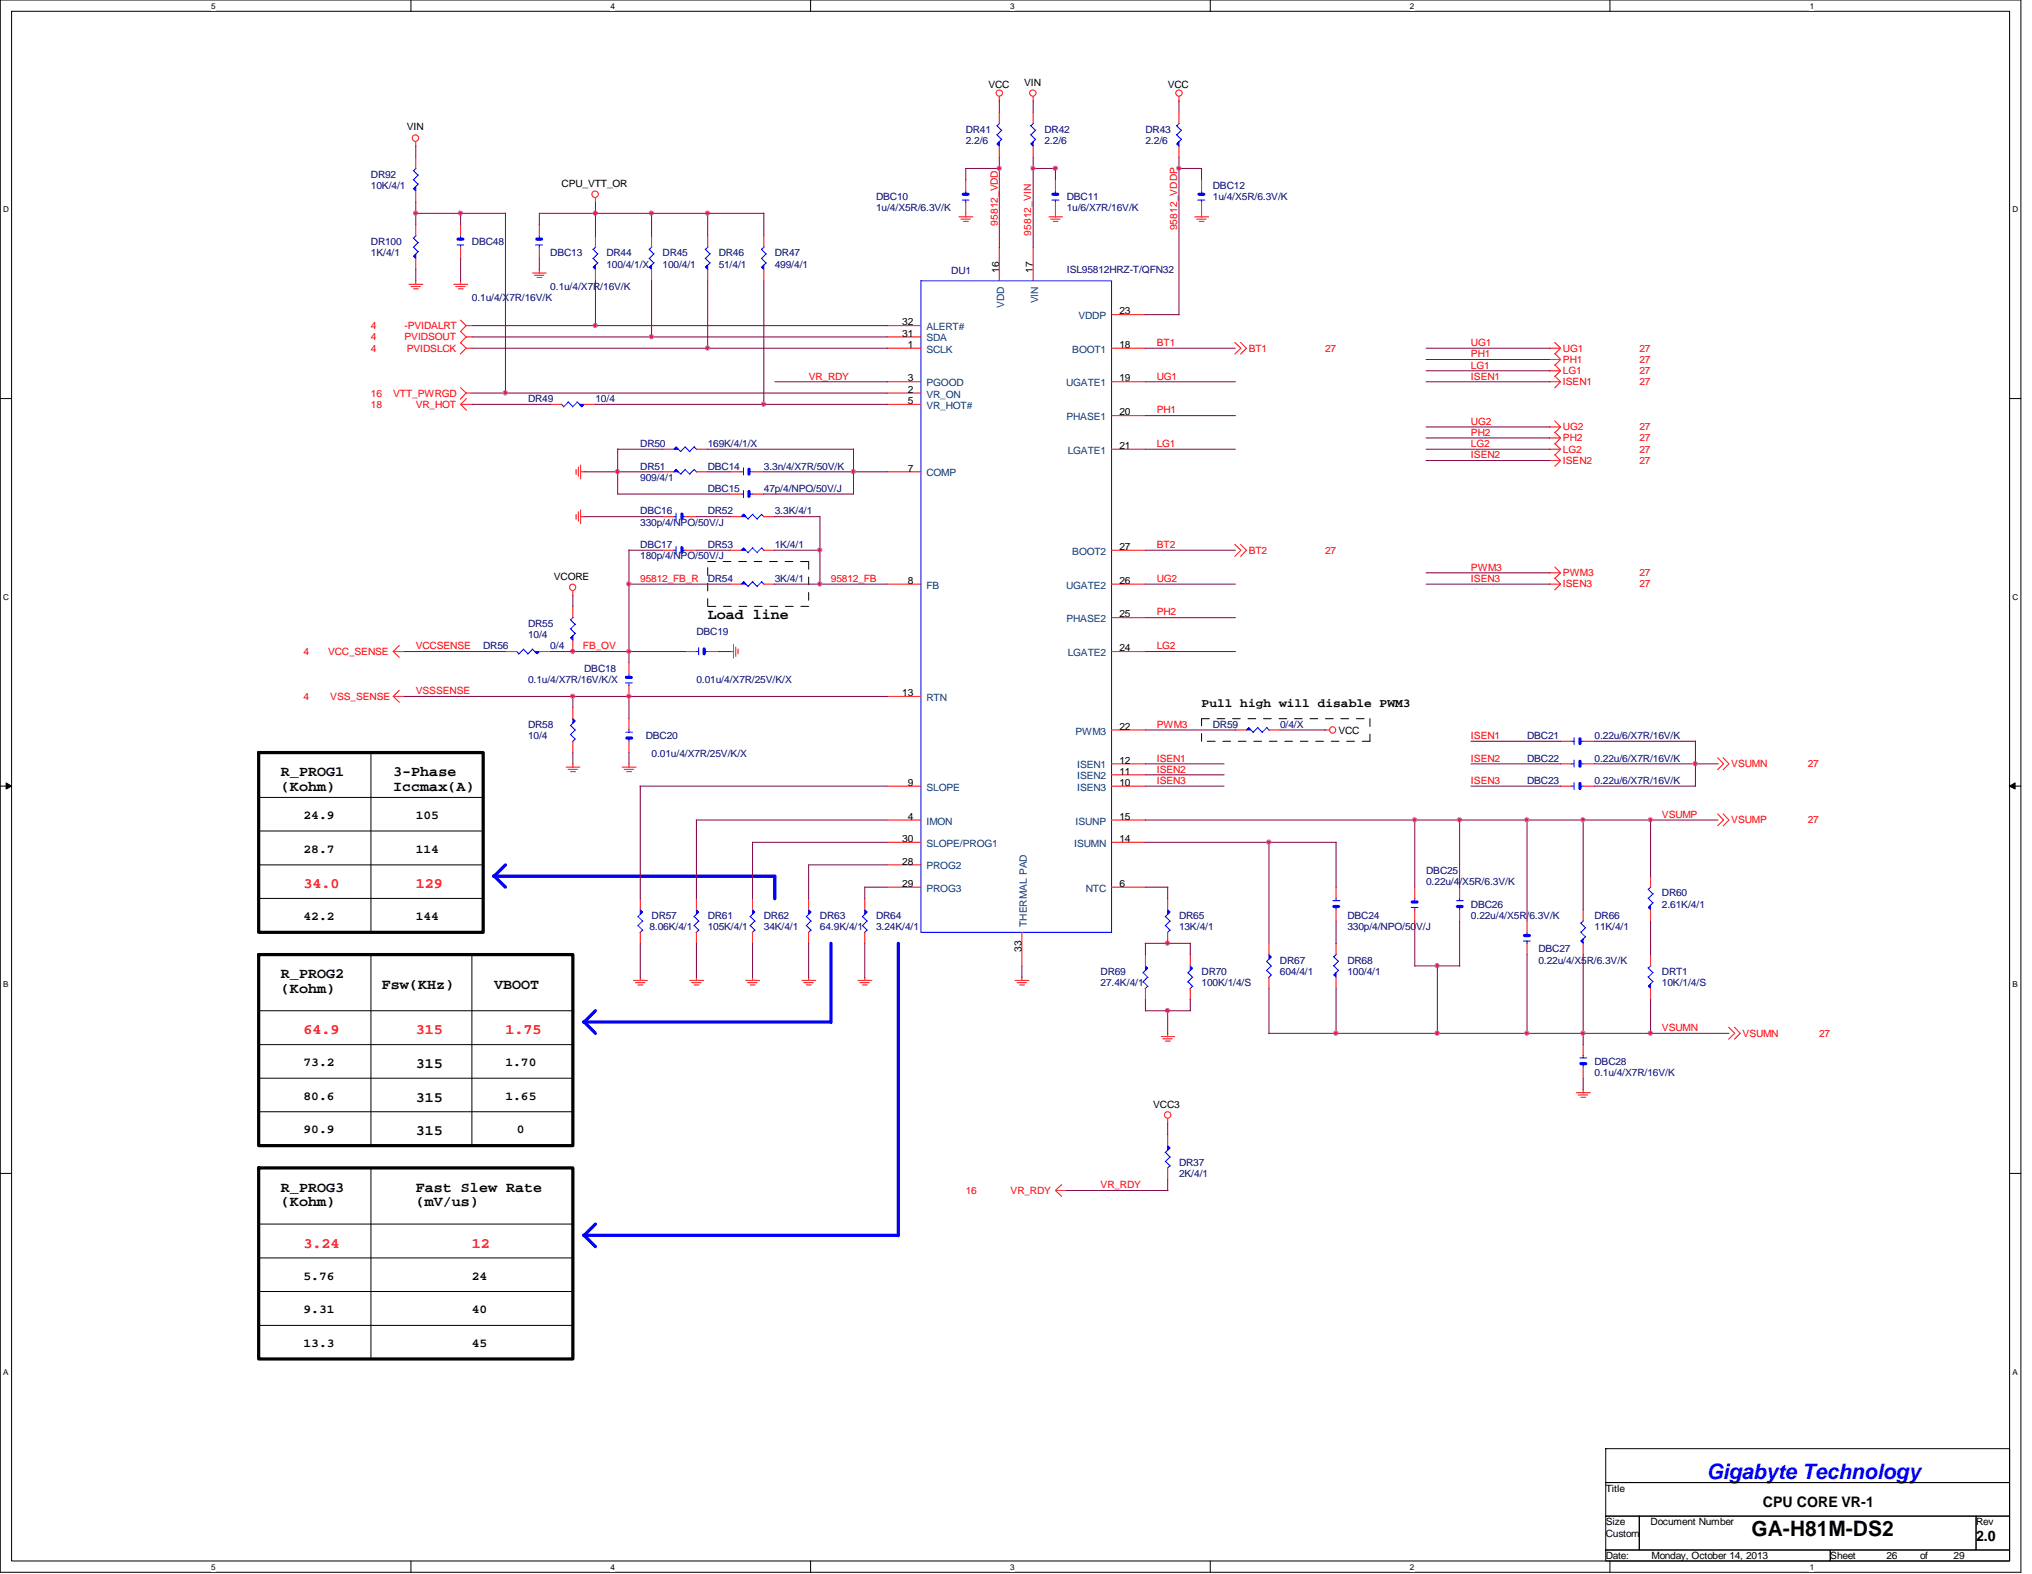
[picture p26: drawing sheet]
<svg xmlns="http://www.w3.org/2000/svg" width="267mm" height="206mm" viewBox="0 0 267 206" stroke-linecap="round" stroke-linejoin="round" font-family="sans-serif">
<defs><g id="words">
<text font-size="2.8" fill="#00f" x="224" y="194.1">Gigabyte Technology</text>
<text font-size="2.8" x="229.9" y="201.5">GA-H81M-DS2</text>
<g font-size="1.9">
<text x="92.9" y="81.2">Load line</text>
<text x="36.9" y="101.8">R_PROG1</text>
<text x="51.6" y="101.8">3-Phase</text>
<text x="36.9" y="103.7">(Kohm)</text>
<text x="51.6" y="103.7">Iccmax(A)</text>
<text x="36.9" y="128.3">R_PROG2</text>
<text x="36.9" y="130.2">(Kohm)</text>
<text x="50.1" y="129.8">Fsw(KHz)</text>
<text x="64.9" y="129.8">VBOOT</text>
<text x="54.6" y="140.1">315</text>
<text x="54.6" y="144.5">315</text>
<text x="54.6" y="148.9">315</text>
<text x="36.9" y="156.3">R_PROG3</text>
<text x="36.9" y="158.2">(Kohm)</text>
<text x="54.6" y="156.3">Fast Slew Rate</text>
<text x="54.6" y="158.2">(mV/us)</text>
<text x="231.3" y="197.7">CPU CORE VR-1</text>
<text x="259.3" y="202.1">2.0</text>
</g>
<g font-size="1.9" fill="#f00">
<text x="39.8" y="116.5">34.0</text>
<text x="54.6" y="116.5">129</text>
<text x="39.8" y="135.7">64.9</text>
<text x="54.6" y="135.7">315</text>
<text x="66.3" y="135.7">1.75</text>
<text x="39.8" y="163.7">3.24</text>
<text x="61.9" y="163.7">12</text>
</g>
<g font-size="1.6">
<text x="157.7" y="92.7">Pull high will disable PWM3</text>
<text x="39.8" y="107.4">24.9</text>
<text x="54.6" y="107.4">105</text>
<text x="39.8" y="111.8">28.7</text>
<text x="54.6" y="111.8">114</text>
<text x="39.8" y="120.7">42.2</text>
<text x="54.6" y="120.7">144</text>
<text x="39.8" y="139.8">73.2</text>
<text x="66.3" y="139.8">1.70</text>
<text x="39.8" y="144.3">80.6</text>
<text x="39.8" y="148.7">90.9</text>
<text x="66.3" y="144.3">1.65</text>
<text x="67.8" y="148.7">0</text>
<text x="39.8" y="167.9">5.76</text>
<text x="61.9" y="167.9">24</text>
<text x="39.8" y="172.3">9.31</text>
<text x="61.9" y="172.3">40</text>
<text x="39.8" y="176.7">13.3</text>
<text x="61.9" y="176.7">45</text>
</g>
<g font-size="1.3">
<text x="129.7" y="11.5">VCC</text>
<text x="134.4" y="11.2">VIN</text>
<text x="153.2" y="11.5">VCC</text>
<text x="53.4" y="17.1">VIN</text>
<text x="73.7" y="24.5">CPU_VTT_OR</text>
<text x="131.1" y="35.8" transform="rotate(-90 131.1 35.8)">16</text>
<text x="135.5" y="35.8" transform="rotate(-90 135.5 35.8)">17</text>
<text x="146.9" y="41.2">23</text>
<text x="118.4" y="42.7">32</text>
<text x="118.4" y="44.2">31</text>
<text x="119.1" y="45.6">1</text>
<text x="146.9" y="45.6">18</text>
<text x="119.1" y="51.5">2</text>
<text x="119.1" y="50">3</text>
<text x="119.1" y="53">5</text>
<text x="146.9" y="50">19</text>
<text x="146.9" y="54.5">20</text>
<text x="146.9" y="58.9">21</text>
<text x="119.1" y="61.8">7</text>
<text x="72.7" y="76">VCORE</text>
<text x="119.1" y="76.6">8</text>
<text x="146.9" y="76.6">26</text>
<text x="146.9" y="72.1">27</text>
<text x="146.9" y="81">25</text>
<text x="146.9" y="85.4">24</text>
<text x="118.4" y="91.3">13</text>
<text x="146.9" y="95.7">22</text>
<text x="146.9" y="101.6">11</text>
<text x="146.9" y="100.2">12</text>
<text x="175.6" y="96.2">VCC</text>
<text x="119.1" y="107.5">4</text>
<text x="119.1" y="103.1">9</text>
<text x="146.9" y="103.1">10</text>
<text x="146.9" y="107.5">15</text>
<text x="118.4" y="113.4">28</text>
<text x="118.4" y="110.4">30</text>
<text x="146.9" y="110.4">14</text>
<text x="118.4" y="116.3">29</text>
<text x="146.9" y="116.3">6</text>
<text x="134.1" y="124.9" transform="rotate(-90 134.1 124.9)">33</text>
<text x="151.3" y="145.3">VCC3</text>
<text x="210.7" y="195.7">Title</text>
<text x="210.7" y="200.1">Size</text>
<text x="210.7" y="201.5">Custom</text>
<text x="216.6" y="200.1">Document Number</text>
<text x="259.3" y="200.1">Rev</text>
<text x="210.7" y="204.5">Date:</text>
<text x="216.7" y="204.5">Monday, October 14, 2013</text>
<text x="240.2" y="204.5">Sheet</text>
<text x="247.6" y="204.5">26</text>
<text x="252" y="204.5">of</text>
<text x="256.4" y="204.5">29</text>
</g>
<g font-size="1.3" fill="#000080">
<text x="126.7" y="17.4">DR41</text>
<text x="137.1" y="17.4">DR42</text>
<text x="150.3" y="17.4">DR43</text>
<text x="48.7" y="23.3">DR92</text>
<text x="126.7" y="18.9">2.2/6</text>
<text x="137.1" y="18.9">2.2/6</text>
<text x="150.3" y="18.9">2.2/6</text>
<text x="48.7" y="24.8">10K/4/1</text>
<text x="115" y="26.2">DBC10</text>
<text x="115" y="27.7">1u/4/X5R/6.3V/K</text>
<text x="140" y="26.2">DBC11</text>
<text x="140" y="27.7">1u/6/X7R/16V/K</text>
<text x="159.2" y="24.8">DBC12</text>
<text x="159.2" y="26.2">1u/4/X5R/6.3V/K</text>
<text x="48.7" y="32.1">DR100</text>
<text x="48.7" y="33.6">1K/4/1</text>
<text x="61.9" y="32.1">DBC48</text>
<text x="72.2" y="33.6">DBC13</text>
<text x="79.6" y="33.6">DR44</text>
<text x="79.6" y="35.1">100/4/1/X</text>
<text x="86.9" y="33.6">DR45</text>
<text x="86.9" y="35.1">100/4/1</text>
<text x="94.3" y="33.6">DR46</text>
<text x="94.3" y="35.1">51/4/1</text>
<text x="101.7" y="33.6">DR47</text>
<text x="101.7" y="35.1">499/4/1</text>
<text x="124.8" y="35.9">DU1</text>
<text x="140" y="35.8">ISL95812HRZ-T/QFN32</text>
<text x="61.9" y="39.5">0.1u/4/X7R/16V/K</text>
<text x="72.2" y="38">0.1u/4/X7R/16V/K</text>
<text x="69.3" y="52.7">DR49</text>
<text x="78.1" y="52.7">10/4</text>
<text x="84" y="58.6">DR50</text>
<text x="92.9" y="58.6">169K/4/1/X</text>
<text x="84" y="61.6">DR51</text>
<text x="84" y="63.1">909/4/1</text>
<text x="92.9" y="61.6">DBC14</text>
<text x="92.9" y="64.6">DBC15</text>
<text x="100.2" y="61.6">3.3n/4/X7R/50V/K</text>
<text x="100.2" y="64.6">47p/4/NPO/50V/J</text>
<text x="84" y="71.9">DBC17</text>
<text x="84" y="67.5">DBC16</text>
<text x="84" y="69">330p/4/NPO/50V/J</text>
<text x="92.9" y="67.5">DR52</text>
<text x="92.9" y="71.9">DR53</text>
<text x="101.7" y="67.5">3.3K/4/1</text>
<text x="101.7" y="71.9">1K/4/1</text>
<text x="84" y="73.4">180p/4/NPO/50V/J</text>
<text x="92.9" y="76.3">DR54</text>
<text x="101.7" y="76.3">3K/4/1</text>
<text x="69.3" y="82.2">DR55</text>
<text x="69.3" y="83.7">10/4</text>
<text x="91.4" y="83.3">DBC19</text>
<text x="63.4" y="85.2">DR56</text>
<text x="69.3" y="89.6">0.1u/4/X7R/16V/K/X</text>
<text x="72.2" y="85.2">0/4</text>
<text x="76.7" y="88.1">DBC18</text>
<text x="91.4" y="89.6">0.01u/4/X7R/25V/K/X</text>
<text x="69.3" y="95.5">DR58</text>
<text x="159.2" y="95.5">DR59</text>
<text x="168" y="95.5">0/4/X</text>
<text x="69.3" y="96.9">10/4</text>
<text x="84.7" y="96.9">DBC20</text>
<text x="85.5" y="99.3">0.01u/4/X7R/25V/K/X</text>
<text x="200.4" y="99.9">DBC22</text>
<text x="200.4" y="96.9">DBC21</text>
<text x="209.3" y="99.9">0.22u/6/X7R/16V/K</text>
<text x="209.3" y="96.9">0.22u/6/X7R/16V/K</text>
<text x="200.4" y="102.8">DBC23</text>
<text x="209.3" y="102.8">0.22u/6/X7R/16V/K</text>
<text x="187.2" y="114.6">DBC25</text>
<text x="187.2" y="116.1">0.22u/4/X5R/6.3V/K</text>
<text x="193" y="119">DBC26</text>
<text x="218.1" y="117.6">DR60</text>
<text x="218.1" y="119">2.61K/4/1</text>
<text x="85.2" y="122">8.06K/4/1</text>
<text x="85.5" y="120.5">DR57</text>
<text x="92.9" y="120.5">DR61</text>
<text x="92.9" y="122">105K/4/1</text>
<text x="100.2" y="120.5">DR62</text>
<text x="100.2" y="122">34K/4/1</text>
<text x="107.6" y="120.5">DR63</text>
<text x="107.6" y="122">64.9K/4/1</text>
<text x="115" y="120.5">DR64</text>
<text x="115" y="122">3.24K/4/1</text>
<text x="154.7" y="120.5">DR65</text>
<text x="154.7" y="122">13K/4/1</text>
<text x="176.8" y="120.5">DBC24</text>
<text x="176.8" y="122">330p/4/NPO/50V/J</text>
<text x="193" y="120.5">0.22u/4/X5R/6.3V/K</text>
<text x="201.9" y="124.9">DBC27</text>
<text x="209.3" y="120.5">DR66</text>
<text x="209.3" y="122">11K/4/1</text>
<text x="144.4" y="127.9">DR69</text>
<text x="144.4" y="129.4">27.4K/4/1</text>
<text x="157.7" y="127.9">DR70</text>
<text x="157.7" y="129.4">100K/1/4/S</text>
<text x="168" y="126.4">DR67</text>
<text x="168" y="127.9">604/4/1</text>
<text x="176.8" y="126.4">DR68</text>
<text x="176.8" y="127.9">100/4/1</text>
<text x="201.9" y="126.4">0.22u/4/X5R/6.3V/K</text>
<text x="218.1" y="127.9">DRT1</text>
<text x="218.1" y="129.4">10K/1/4/S</text>
<text x="209.3" y="139.7">DBC28</text>
<text x="209.3" y="141.1">0.1u/4/X7R/16V/K</text>
<text x="154.7" y="153">DR37</text>
<text x="154.7" y="154.4">2K/4/1</text>
</g>
<g font-size="1.3" fill="#f00">
<text x="130.9" y="29.6" transform="rotate(-90 130.9 29.6)">95812_VDD</text>
<text x="135.3" y="30.9" transform="rotate(-90 135.3 30.9)">95812_VIN</text>
<text x="154.5" y="30.2" transform="rotate(-90 154.5 30.2)">95812_VDDP</text>
<text x="48.7" y="43.2">4</text>
<text x="48.7" y="44.7">4</text>
<text x="48.7" y="46.1">4</text>
<text x="53.1" y="43.2">-PVIDALRT</text>
<text x="53.1" y="44.7">PVIDSOUT</text>
<text x="53.4" y="46.1">PVIDSLCK</text>
<text x="151.8" y="45.4">BT1</text>
<text x="163.9" y="46.1">BT1</text>
<text x="173.9" y="46.1">27</text>
<text x="193" y="46.9">PH1</text>
<text x="193" y="45.4">UG1</text>
<text x="205.1" y="46.1">UG1</text>
<text x="205.1" y="47.6">PH1</text>
<text x="215.1" y="46.1">27</text>
<text x="215.1" y="47.6">27</text>
<text x="48.7" y="53.5">18</text>
<text x="48.7" y="52">16</text>
<text x="51.6" y="52">VTT_PWRGD</text>
<text x="54.6" y="53.5">VR_HOT</text>
<text x="106.1" y="49.8">VR_RDY</text>
<text x="151.8" y="49.8">UG1</text>
<text x="193" y="48.3">LG1</text>
<text x="193" y="49.8">ISEN1</text>
<text x="205.1" y="50.5">ISEN1</text>
<text x="205.1" y="49.1">LG1</text>
<text x="215.1" y="49.1">27</text>
<text x="215.1" y="50.5">27</text>
<text x="151.8" y="58.6">LG1</text>
<text x="151.8" y="54.2">PH1</text>
<text x="193" y="58.6">LG2</text>
<text x="193" y="57.2">PH2</text>
<text x="193" y="55.7">UG2</text>
<text x="205.1" y="59.4">LG2</text>
<text x="205.1" y="57.9">PH2</text>
<text x="205.1" y="56.4">UG2</text>
<text x="215.1" y="59.4">27</text>
<text x="215.1" y="57.9">27</text>
<text x="215.1" y="56.4">27</text>
<text x="193" y="60.1">ISEN2</text>
<text x="205.1" y="60.9">ISEN2</text>
<text x="215.1" y="60.9">27</text>
<text x="151.8" y="71.9">BT2</text>
<text x="84" y="76.3">95812_FB_R</text>
<text x="109" y="76.3">95812_FB</text>
<text x="151.8" y="76.3">UG2</text>
<text x="163.9" y="72.6">BT2</text>
<text x="173.9" y="72.6">27</text>
<text x="193" y="74.8">PWM3</text>
<text x="193" y="76.3">ISEN3</text>
<text x="205.1" y="75.6">PWM3</text>
<text x="205.1" y="77">ISEN3</text>
<text x="215.1" y="75.6">27</text>
<text x="215.1" y="77">27</text>
<text x="151.8" y="80.7">PH2</text>
<text x="39.8" y="85.9">4</text>
<text x="43" y="85.9">VCC_SENSE</text>
<text x="54.6" y="85.2">VCCSENSE</text>
<text x="76.5" y="85.2">FB_OV</text>
<text x="151.8" y="85.2">LG2</text>
<text x="39.8" y="91.8">4</text>
<text x="43.3" y="91.8">VSS_SENSE</text>
<text x="54.6" y="91.1">VSSSENSE</text>
<text x="151.8" y="95.5">PWM3</text>
<text x="151.8" y="101.4">ISEN2</text>
<text x="151.8" y="99.9">ISEN1</text>
<text x="193" y="99.9">ISEN2</text>
<text x="193" y="96.9">ISEN1</text>
<text x="227.2" y="100.6">VSUMN</text>
<text x="237.2" y="100.6">27</text>
<text x="151.8" y="102.8">ISEN3</text>
<text x="193" y="102.8">ISEN3</text>
<text x="218.1" y="107.3">VSUMP</text>
<text x="227.2" y="108">VSUMP</text>
<text x="237.2" y="108">27</text>
<text x="218.1" y="135.3">VSUMN</text>
<text x="228.7" y="136">VSUMN</text>
<text x="238.7" y="136">27</text>
<text x="144.4" y="155.9">VR_RDY</text>
<text x="126.7" y="156.6">16</text>
<text x="132.6" y="156.6">VR_RDY</text>
</g>
<g font-size="1.3" fill="#004080">
<text x="131.8" y="40.4" transform="rotate(-90 131.8 40.4)">VDD</text>
<text x="136.2" y="39.8" transform="rotate(-90 136.2 39.8)">VIN</text>
<text x="141.5" y="41.9">VDDP</text>
<text x="121.6" y="44.8">SDA</text>
<text x="121.6" y="43.3">ALERT#</text>
<text x="121.6" y="46.3">SCLK</text>
<text x="140.7" y="46.3">BOOT1</text>
<text x="121.6" y="52.2">VR_ON</text>
<text x="121.6" y="50.7">PGOOD</text>
<text x="121.6" y="53.6">VR_HOT#</text>
<text x="139.9" y="50.7">UGATE1</text>
<text x="140" y="55.1">PHASE1</text>
<text x="140.1" y="59.5">LGATE1</text>
<text x="121.6" y="62.5">COMP</text>
<text x="121.6" y="77.2">FB</text>
<text x="139.9" y="77.2">UGATE2</text>
<text x="140.7" y="72.8">BOOT2</text>
<text x="140" y="81.6">PHASE2</text>
<text x="140.1" y="86.1">LGATE2</text>
<text x="121.6" y="91.9">RTN</text>
<text x="141.1" y="96.4">PWM3</text>
<text x="141.3" y="100.8">ISEN1</text>
<text x="121.6" y="103.7">SLOPE</text>
<text x="141.3" y="103.7">ISEN3</text>
<text x="141.3" y="102.2">ISEN2</text>
<text x="121.6" y="111.1">SLOPE/PROG1</text>
<text x="121.6" y="108.2">IMON</text>
<text x="141" y="111.1">ISUMN</text>
<text x="141.1" y="108.2">ISUNP</text>
<text x="121.6" y="114">PROG2</text>
<text x="121.6" y="117">PROG3</text>
<text x="142.5" y="117">NTC</text>
<text x="134.7" y="121.6" transform="rotate(-90 134.7 121.6)">THERMAL PAD</text>
</g>
<g font-size="1.1">
<text x="27.7" y="1.1">5</text>
<text x="80.1" y="1.1">4</text>
<text x="132.6" y="1.1">3</text>
<text x="185" y="1.1">2</text>
<text x="237.5" y="1.1">1</text>
<text x=".4" y="27.9">D</text>
<text x="264.1" y="27.9">D</text>
<text x=".4" y="78.7">C</text>
<text x="264.1" y="78.7">C</text>
<text x=".4" y="129.5">B</text>
<text x="264.1" y="129.5">B</text>
<text x=".4" y="180.3">A</text>
<text x="264.1" y="180.3">A</text>
<text x="27.7" y="205.9">5</text>
<text x="80.1" y="205.9">4</text>
<text x="132.6" y="205.9">3</text>
<text x="185" y="205.9">2</text>
<text x="237.5" y="205.9">1</text>
</g>
</g></defs>
<path d="M0 0h265.2v206.2h-265.2zM1.5 1.5h262.2v203.3h-262.2z" fill="none" stroke="#000" stroke-width=".13"/>
<g fill="#fff">
<path d="M27.7 .2h.6v1.2h-.6z"/>
<path d="M27.7 204.9h.6v1.2h-.6z"/>
</g>
<path d="M53.9 0v1.5M53.9 204.8v1.4" fill="none" stroke="#000" stroke-width=".13"/>
<g fill="#fff">
<path d="M80.1 .2h.6v1.2h-.6z"/>
<path d="M80.1 204.9h.6v1.2h-.6z"/>
</g>
<path d="M106.4 0v1.5M106.4 204.8v1.4" fill="none" stroke="#000" stroke-width=".13"/>
<g fill="#fff">
<path d="M132.6 .2h.6v1.2h-.6z"/>
<path d="M132.6 204.9h.6v1.2h-.6z"/>
</g>
<path d="M158.8 0v1.5M158.8 204.8v1.4" fill="none" stroke="#000" stroke-width=".13"/>
<g fill="#fff">
<path d="M185 .2h.6v1.2h-.6z"/>
<path d="M185 204.9h.6v1.2h-.6z"/>
</g>
<path d="M211.3 0v1.5M211.3 204.8v1.4" fill="none" stroke="#000" stroke-width=".13"/>
<g fill="#fff">
<path d="M237.5 .2h.6v1.2h-.6z"/>
<path d="M237.5 204.9h.6v1.2h-.6z"/>
<path d="M.4 26.9h.8v1.2h-.8z"/>
<path d="M264.1 26.9h.8v1.2h-.8z"/>
<path d="M.4 77.7h.8v1.2h-.8z"/>
<path d="M264.1 77.7h.8v1.2h-.8z"/>
</g>
<path d="M0 52.3h1.5M263.7 52.3h1.5" fill="none" stroke="#000" stroke-width=".13"/>
<g fill="#fff">
<path d="M.4 128.5h.7v1.2h-.7z"/>
<path d="M264.1 128.5h.7v1.2h-.7z"/>
</g>
<path d="M0 103.1h1.5M.8 102.7l.7 .4-.7 .4zM263.7 103.1l.7-.4v.8zM263.7 103.1h1.5" fill="none" stroke="#000" stroke-width=".13"/>
<path d="M.8 102.7l.7 .4-.7 .4zM263.7 103.1l.7-.4v.8z" fill="#000"/>
<g fill="#fff">
<path d="M.4 179.3h.7v1.2h-.7z"/>
<path d="M264.1 179.3h.7v1.2h-.7z"/>
</g>
<g fill="none" stroke="#000" stroke-width=".13">
<path d="M48.7 98.7v23.6M33.9 104.6h29.6M33.9 109h29.6M33.9 117.9h29.6M33.9 113.4h29.6M33.9 137h41.3M33.9 132.6h41.3M48.7 125.2v25.1M61.9 125.2v25.1M0 153.9h1.5M33.9 141.4h41.3M33.9 145.8h41.3"/>
<path d="M48.7 153.2v25.1M263.7 153.9h1.5M33.9 169.4h41.3M33.9 173.9h41.3M33.9 160.6h41.3M33.9 165h41.3M210.7 190h53v4.5h-53zM210.7 194.5h53v4.4h-53zM210.7 198.9h4.4v4.4h-4.4zM215.1 198.9h44.2v4.4h-44.2zM259.3 198.9h4.4v4.4h-4.4zM210.7 203.3h29.5v1.5h-29.5z"/>
<path d="M240.2 203.3h23.5v1.5h-23.5z"/>
</g>
<g fill="none" stroke="#00f" stroke-width=".42">
<path d="M89.5 67.4v.7M89.5 71.8v.7M64.8 114.9h36.9v3M64.8 114.9l1.5 1.5M66.3 113.4l-1.5 1.6M191.3 118.9h.6M76.6 134.1h32.4M76.6 134l1.5 1.5M78.1 132.6l-1.5 1.5M109 123.7v10.4M117.9 123.7v38.4M76.6 162h41.3"/>
<path d="M76.6 162l1.5 1.5M78.1 160.6l-1.5 1.5"/>
</g>
<path d="M33.9 98.7h29.5v23.6h-29.5zM33.9 125.2h41.3v25.1h-41.3zM33.9 153.2h41.3v25.1h-41.3z" fill="none" stroke="#000" stroke-width=".42"/>
<path d="M92.9 73.7h13.2M92.9 79.5v-5.8M106.1 73.7v5.8M106.1 79.5h-13.2M157.7 94.3h22.1M157.7 97.2v-2.9M179.8 94.3v2.9M179.8 97.2h-22.1" fill="none" stroke="#000" stroke-width=".13" stroke-dasharray="1 1 1 1 1 1 1 1"/>
<g fill="none" stroke="#f00" stroke-width=".13">
<path d="M54.6 18.6v.6M131.1 12.7v.6M135.6 12.7v.6M154.7 12.7v.6M53.7 37.3h1.8M53.9 37.6h1.3M54.3 37.9h.6M54.6 36.8v.5M59.6 37.3h1.8M59.8 37.6h1.2M60.1 37.9h.7M60.4 36.8v.5"/>
<path d="M69.9 35.8h1.8M70.1 36.1h1.3M70.5 36.4h.6M70.8 35.3v.6M78.1 25.9v.7M125.8 28.4h1.9M126.1 28.7h1.2M126.4 29h.7M126.7 28v.5M137.7 28.4h1.7M137.9 28.7h1.2M138.2 29h.6"/>
<path d="M138.5 28v.5M156.8 28.4h1.8M157 28.7h1.3M157.4 29h.6M157.7 28v.5M60.4 42l.8 .8M60.4 53h1.6M60.4 53l.8 .8M60.4 50.8l.8 .8M60.4 43.5l.8 .7M60.4 45l.8 .7M61.1 42.7h.8"/>
<path d="M61.1 51.6h.8M61.1 44.2h.8M61.1 45.7h.8M61.2 42.7l-.8 .8M61.2 51.6l-.8 .8M61.2 44.2l-.8 .8M61.2 45.7l-.8 .7M61.2 52.3l-.8 .7M162 44.9l.8 .8-.8 .7M162.8 44.9l.8 .8-.8 .7M203.3 45.7h1.5M203.3 58.9h1.5"/>
<path d="M203.3 50.1h1.5M203.3 48.6h1.5M203.3 57.4h1.5M203.3 47.2h1.5M203.3 56h1.5M204 58.2l.8 .7M204 49.3l.8 .8M204 59.6l.8 .8M204 44.9l.8 .8M204 47.8l.8 .8M204 56.7l.8 .7M204 46.4l.8 .8"/>
<path d="M204 55.2l.8 .8M204.8 58.9l-.8 .8M204.8 50.1l-.8 .8M204.8 45.7l-.8 .7M204.8 48.6l-.8 .8M204.8 57.4l-.8 .8M204.8 47.2l-.8 .7M204.8 56l-.8 .8M75.2 77.5v.6M75.6 61.6v.6M75.6 67.5v.6M75.9 61.3v1.2"/>
<path d="M75.9 67.1v1.3M76.2 61.9h.5M76.2 67.8h.5M76.2 61v1.8M76.2 66.9v1.8M86.9 67.8h1.5M86.9 72.2h1.5M89.9 67.8h1.5M89.9 72.2h1.5M162 71.4l.8 .8-.8 .8M162.8 71.4l.8 .8-.8 .8M203.3 60.4h1.5"/>
<path d="M203.3 75.1h1.5M203.3 76.6h1.5M204 74.4l.8 .7M204 75.8l.8 .8M204.8 60.4l-.8 .8M204.8 75.1l-.8 .8M204.8 76.6l-.8 .8M51.6 85.5h1.5M51.6 85.5l.8 .7M51.6 91.4h1.5M51.6 91.4l.8 .7M52.4 84.7l-.8 .8"/>
<path d="M52.4 90.5l-.8 .9M95.8 85.5h.5M96.3 84.5v1.8M96.6 84.9v1.2M96.9 85.1v.7M173.9 95.8h.6M225.4 99.4l.8 .8-.8 .8M226.1 99.4l.8 .8-.8 .8M74.3 100.6h1.8M74.5 100.9h1.3M74.9 101.2h.6M75.2 100.2v.5"/>
<path d="M81.7 100.6h1.8M81.9 100.9h1.2M82.2 101.2h.7M82.5 100.2v.5M191.5 116.4v1.5M191.5 119.3v1.5M225.4 106.8l.8 .8-.8 .7M226.1 106.8l.8 .8-.8 .7M83.1 128.6h1.9M83.4 128.9h1.2M83.7 129.2h.7M84 128.2v.4"/>
<path d="M90.5 128.6h1.8M90.8 128.9h1.2M91.1 129.2h.6M91.4 128.2v.4M97.9 128.6h1.8M98.1 128.9h1.2M98.5 129.2h.6M98.8 128.2v.4M105.2 128.6h1.9M105.5 128.9h1.2M105.8 129.2h.7M106.1 128.2v.4"/>
<path d="M112.6 128.6h1.8M112.9 128.9h1.2M113.2 129.2h.6M113.5 128.2v.4M133.2 128.6h1.8M133.5 128.9h1.2M133.8 129.2h.6M134.1 128.2v.4M152.4 136h1.8M152.6 136.3h1.2M152.9 136.6h.7M153.2 135.5v.5"/>
<path d="M226.9 134.7l.8 .8-.8 .8M227.6 134.7l.8 .8-.8 .8M138.5 156.2h1.5M138.5 156.2l.8 .7M139.3 155.4l-.8 .8M153.2 146.7v.7M206.9 143.3h1.8M207.1 143.6h1.3M207.5 143.9h.6M207.8 142.9v.5"/>
<circle cx="54.5" cy="18.1" r=".43"/>
<circle cx="131.1" cy="12.2" r=".42"/>
<circle cx="135.6" cy="12.2" r=".42"/>
<circle cx="154.7" cy="12.2" r=".42"/>
<circle cx="78.1" cy="25.5" r=".43"/>
<circle cx="75.1" cy="77" r=".42"/>
<circle cx="174.9" cy="95.7" r=".42"/>
<circle cx="153.2" cy="146.3" r=".43"/>
</g>
<g fill="none" stroke="#00f" stroke-width=".13">
<path d="M85.2 33.9l.6 .6M85.2 32.7l.6 .6M85.5 32.4l-.3 .3M85.8 33.3l-.6 .6M88.4 72.2h.3M88.4 67.8h.3M88.7 67.3v.9M88.7 71.7v.9M89.4 72.2h.5M89.4 67.8h.5M191.1 118.1h1M191.5 117.8v.3"/>
<path d="M191.5 118.9v.4"/>
</g>
<path d="M85.2 35.1l.3-.3v.5z" fill-rule="evenodd" fill="#00f"/>
<path d="M77.8 33.9l.6 .6M77.8 32.7l.6 .6M78.2 32.4l-.4 .3M78.5 33.3l-.7 .6M85.2 35.1l.3-.3v.5zM85.8 34.5l-.6 .6M97.2 61.9h.4M97.6 61.4v.9M98.2 61.9h.6M199.9 123.4h.9M200.4 122.3v.5M200.4 123.4v.4" fill="none" stroke="#00f" stroke-width=".13"/>
<path d="M85.5 30.9v1.5M85.5 35.3v1.5M95.8 61.9h1.5M98.8 61.9h1.4M200.4 120.8v1.5M200.4 123.7v1.5" fill="none" stroke="#f00" stroke-width=".13"/>
<path d="M98.3 61.6v.6M200.1 122.7h.6" fill="none" stroke="#00f" stroke-width=".42"/>
<path d="M77.8 35.1l.3-.3v.5z" fill-rule="evenodd" fill="#00f"/>
<path d="M77.8 35.1l.3-.3v.5zM78.5 34.5l-.7 .6M97.6 76.3l.6 .7M97.6 76.3l-.3 .3M98.8 76.3l.6 .7M98.8 76.3l-.6 .6M99.9 76.3l.4 .4M100 76.3l-.7 .6" fill="none" stroke="#00f" stroke-width=".13"/>
<path d="M78.1 30.9v1.5M78.1 35.3v1.5" fill="none" stroke="#f00" stroke-width=".13"/>
<path d="M97.6 76.3l.3 .3h-.6l.3-.3 .3 .3z" fill-rule="evenodd" fill="#00f"/>
<path d="M97.6 76.3l.3 .3h-.6l.3-.3 .3 .3zM174.9 118.1h.9M175.3 117.8v.3M175.3 118.9v.4M105.8 120.2l.7 .7M105.8 121.4l.7 .6M106.4 120.8l-.6 .6M106.4 122l-.3 .3" fill="none" stroke="#00f" stroke-width=".13"/>
<path d="M95.8 76.6h1.5M100.2 76.6h1.5M175.3 116.4v1.5M175.3 119.3v1.5" fill="none" stroke="#f00" stroke-width=".13"/>
<path d="M175 118.9h.7" fill="none" stroke="#00f" stroke-width=".42"/>
<path d="M106.1 119.3l.3 .3-.3 .3z" fill-rule="evenodd" fill="#00f"/>
<path d="M106.1 119.3l.3 .3-.3 .3zM106.4 119.6l-.6 .7M206.2 103.1h.4M206.6 102.7v.9M207.3 103.1h.5M152.9 120.2l.7 .7M152.9 121.4l.7 .6M153.5 120.8l-.6 .6M153.5 122l-.3 .3" fill="none" stroke="#00f" stroke-width=".13"/>
<path d="M106.1 117.9v1.4M204.8 103.1h1.5M207.8 103.1h1.4M106.1 122.3v1.4" fill="none" stroke="#f00" stroke-width=".13"/>
<path d="M207.3 102.8v.6" fill="none" stroke="#00f" stroke-width=".42"/>
<path d="M153.2 119.3l.3 .3-.3 .3z" fill-rule="evenodd" fill="#00f"/>
<path d="M153.2 119.3l.3 .3-.3 .3zM153.5 119.6l-.6 .7M185.2 119h.9M185.7 117.9v.5M185.7 119v.4M83.7 120.2l.7 .7M83.7 121.4l.7 .6M84.3 120.8l-.6 .6M84.3 122l-.3 .3" fill="none" stroke="#00f" stroke-width=".13"/>
<path d="M153.2 117.9v1.4M185.7 116.4v1.5M185.7 119.3v1.5M153.2 122.3v1.4" fill="none" stroke="#f00" stroke-width=".13"/>
<path d="M185.3 118.3h.7" fill="none" stroke="#00f" stroke-width=".42"/>
<path d="M84 119.3l.3 .3-.3 .3z" fill-rule="evenodd" fill="#00f"/>
<path d="M99.9 33.9l.6 .6M99.9 32.7l.6 .6M100.3 32.4l-.4 .3M100.6 33.3l-.7 .6M84 119.3l.3 .3-.3 .3zM84.3 119.6l-.6 .7" fill="none" stroke="#00f" stroke-width=".13"/>
<path d="M84 117.9v1.4M84 122.3v1.4" fill="none" stroke="#f00" stroke-width=".13"/>
<path d="M99.9 35.1l.3-.3v.5z" fill-rule="evenodd" fill="#00f"/>
<path d="M99.9 35.1l.3-.3v.5zM100.6 34.5l-.7 .6M113.2 120.2l.6 .7M113.2 121.4l.6 .6M113.8 120.8l-.7 .6M113.8 122l-.4 .3" fill="none" stroke="#00f" stroke-width=".13"/>
<path d="M100.2 30.9v1.5M100.2 35.3v1.5" fill="none" stroke="#f00" stroke-width=".13"/>
<path d="M113.5 119.3l.3 .3-.3 .3z" fill-rule="evenodd" fill="#00f"/>
<path d="M113.5 119.3l.3 .3-.3 .3zM113.8 119.6l-.7 .7M207.4 122.3l.7 .6M207.4 121.1l.7 .6M207.8 120.8l-.3 .3M208.1 121.7l-.6 .6" fill="none" stroke="#00f" stroke-width=".13"/>
<path d="M113.5 117.9v1.4M113.5 122.3v1.4" fill="none" stroke="#f00" stroke-width=".13"/>
<path d="M207.5 123.4l.3-.3v.6z" fill-rule="evenodd" fill="#00f"/>
<path d="M70.3 32.1h.9M70.8 30.9v.5M70.8 32.1v.4M98.5 120.2l.6 .7M98.5 121.4l.6 .6M99.1 120.8l-.7 .6M99.1 122l-.4 .3M207.5 123.4l.3-.3v.6zM208.1 122.8l-.6 .6" fill="none" stroke="#00f" stroke-width=".13"/>
<path d="M70.8 29.5v1.4M70.8 32.4v1.5M207.8 119.3v1.5M207.8 123.7v1.5" fill="none" stroke="#f00" stroke-width=".13"/>
<path d="M70.4 31.4h.7" fill="none" stroke="#00f" stroke-width=".42"/>
<path d="M98.8 119.3l.3 .3-.3 .3z" fill-rule="evenodd" fill="#00f"/>
<path d="M206.6 99.7v.9M98.8 119.3l.3 .3-.3 .3zM99.1 119.6l-.7 .7M206.2 100.2h.4M207.3 100.2h.5M155.9 127.6l.6 .6M155.9 128.8l.6 .6M156.5 128.2l-.6 .6M156.5 129.4l-.3 .3" fill="none" stroke="#00f" stroke-width=".13"/>
<path d="M98.8 117.9v1.4M204.8 100.2h1.5M207.8 100.2h1.4M98.8 122.3v1.4" fill="none" stroke="#f00" stroke-width=".13"/>
<path d="M207.3 99.9v.6" fill="none" stroke="#00f" stroke-width=".42"/>
<path d="M156.2 126.7l.3 .3-.3 .3z" fill-rule="evenodd" fill="#00f"/>
<path d="M89.9 58.6l.6 .7M90 58.6l-.7 .6M91.1 58.6l.3 .4M91.1 58.6l-.6 .6M156.2 126.7l.3 .3-.3 .3zM156.5 127l-.6 .6" fill="none" stroke="#00f" stroke-width=".13"/>
<path d="M156.2 125.2v1.5M156.2 129.7v1.4" fill="none" stroke="#f00" stroke-width=".13"/>
<path d="M88.7 58.6l.3 .3h-.6z" fill-rule="evenodd" fill="#00f"/>
<path d="M135.2 17.7l.7 .6M135.2 16.5l.7 .6M135.6 16.2l-.3 .3M135.9 17.1l-.6 .6M88.7 58.6l.3 .3h-.6zM88.7 58.6l.7 .7M91.3 85.5h.4M91.7 85v.9M92.4 85.5h.5" fill="none" stroke="#00f" stroke-width=".13"/>
<path d="M86.9 58.9h1.5M91.4 58.9h1.5M89.9 85.5h1.5M92.9 85.5h1.4" fill="none" stroke="#f00" stroke-width=".13"/>
<path d="M92.4 85.1v.7" fill="none" stroke="#00f" stroke-width=".42"/>
<path d="M135.3 18.9l.3-.3v.6z" fill-rule="evenodd" fill="#00f"/>
<path d="M135.3 18.9l.3-.3v.6zM135.9 18.2l-.6 .7M150 127.6l.7 .6M150 128.8l.7 .6M150.6 128.2l-.6 .6M150.6 129.4l-.3 .3" fill="none" stroke="#00f" stroke-width=".13"/>
<path d="M135.6 14.7v1.5M135.6 19.2v1.4" fill="none" stroke="#f00" stroke-width=".13"/>
<path d="M150.3 126.7l.3 .3-.3 .3z" fill-rule="evenodd" fill="#00f"/>
<path d="M97.6 67.5l.6 .6M97.6 67.4l-.3 .4M98.8 67.5l.6 .6M98.8 67.4l-.6 .7M99.9 67.5l.4 .3M100 67.4l-.7 .7M150.3 126.7l.3 .3-.3 .3zM150.6 127l-.6 .6" fill="none" stroke="#00f" stroke-width=".13"/>
<path d="M150.3 125.2v1.5M150.3 129.7v1.4" fill="none" stroke="#f00" stroke-width=".13"/>
<path d="M97.3 67.8l.3-.3 .3 .3-.3-.3 .3 .3z" fill-rule="evenodd" fill="#00f"/>
<path d="M97.3 67.8l.3-.3 .3 .3-.3-.3 .3 .3zM74.8 82.5l.7 .6M74.8 81.3l.7 .6M75.2 81l-.3 .3M75.5 81.9l-.6 .6" fill="none" stroke="#00f" stroke-width=".13"/>
<path d="M95.8 67.8h1.5M100.2 67.8h1.5" fill="none" stroke="#f00" stroke-width=".13"/>
<path d="M74.9 83.7l.3-.3v.6z" fill-rule="evenodd" fill="#00f"/>
<g fill="none" stroke="#00f" stroke-width=".13">
<path d="M60 32.1h.9M60.4 30.9v.5M60.4 32.1v.4M126.3 26.2h.9M126.7 25.1v.4M126.7 26.2v.4M74.9 83.7l.3-.3v.6zM75.5 83.1l-.6 .6M206.2 97.2h.4M206.6 96.8v.9M207.3 97.2h.5M91.1 120.2l.6 .7"/>
<path d="M91.1 121.4l.6 .6M91.7 120.8l-.6 .6M91.7 122l-.4 .3M207.3 138.8h.9M207.8 138.4v.4M207.8 139.5v.4"/>
</g>
<path d="M60.4 29.5v1.4M60.4 32.4v1.5M126.7 23.6v1.5M126.7 26.5v1.5M75.2 79.5v1.5M75.2 84v1.5M204.8 97.2h1.5M207.8 97.2h1.4M207.8 137v1.5M207.8 139.9v1.5" fill="none" stroke="#f00" stroke-width=".13"/>
<path d="M60.1 31.4h.6M126.4 25.5h.6M207.3 96.9v.6M207.5 139.5h.6" fill="none" stroke="#00f" stroke-width=".42"/>
<path d="M91.4 119.3l.3 .3-.3 .3z" fill-rule="evenodd" fill="#00f"/>
<path d="M82.1 89.6h.9M82.5 88.4v.5M82.5 89.6v.3M91.4 119.3l.3 .3-.3 .3zM91.7 119.6l-.6 .7M175 126.7l.6 .6M175 125.5l.6 .6M175.4 125.2l-.4 .3M175.7 126.1l-.7 .6" fill="none" stroke="#00f" stroke-width=".13"/>
<path d="M82.5 86.9v1.5M82.5 89.9v1.5M91.4 117.9v1.4M91.4 122.3v1.4" fill="none" stroke="#f00" stroke-width=".13"/>
<path d="M82.2 88.9h.6" fill="none" stroke="#00f" stroke-width=".42"/>
<path d="M175 127.9l.3-.3v.6z" fill-rule="evenodd" fill="#00f"/>
<path d="M98.8 71.9l.6 .6M98.8 71.8l-.6 .7M99.9 71.9l.4 .3M100 71.8l-.7 .7M175 127.9l.3-.3v.6zM175.7 127.2l-.7 .7" fill="none" stroke="#00f" stroke-width=".13"/>
<path d="M175.3 123.7v1.5M175.3 128.2v1.5" fill="none" stroke="#f00" stroke-width=".13"/>
<path d="M97.3 72.2l.3-.3 .3 .3z" fill-rule="evenodd" fill="#00f"/>
<path d="M154.4 17.7l.6 .6M154.4 16.5l.6 .6M154.8 16.2l-.4 .3M155.1 17.1l-.7 .6M138 26.2h1M138.5 25.1v.4M138.5 26.2v.4M97.3 72.2l.3-.3 .3 .3zM97.6 71.9l.6 .6" fill="none" stroke="#00f" stroke-width=".13"/>
<path d="M138.5 23.6v1.5M138.5 26.5v1.5M95.8 72.2h1.5M100.2 72.2h1.5" fill="none" stroke="#f00" stroke-width=".13"/>
<path d="M138.2 25.5h.6" fill="none" stroke="#00f" stroke-width=".42"/>
<path d="M154.4 18.9l.3-.3v.6z" fill-rule="evenodd" fill="#00f"/>
<path d="M154.4 18.9l.3-.3v.6zM155.1 18.2l-.7 .7M74.9 95.2l.6 .6M74.9 96.3l.6 .7M75.5 95.8l-.7 .6M75.5 96.9l-.4 .4" fill="none" stroke="#00f" stroke-width=".13"/>
<path d="M154.7 14.7v1.5M154.7 19.2v1.4" fill="none" stroke="#f00" stroke-width=".13"/>
<path d="M75.2 94.3l.3 .3-.3 .3z" fill-rule="evenodd" fill="#00f"/>
<path d="M75.2 94.3l.3 .3-.3 .3zM75.5 94.6l-.7 .6M216.3 128.1l.6 .7M216.3 127l.6 .6M216.6 126.7l-.3 .3M216.9 127.5l-.6 .7" fill="none" stroke="#00f" stroke-width=".13"/>
<path d="M75.2 92.8v1.5M75.2 97.2v1.5" fill="none" stroke="#f00" stroke-width=".13"/>
<path d="M216.3 129.4l.3-.3v.6z" fill-rule="evenodd" fill="#00f"/>
<path d="M130.8 17.7l.6 .6M130.8 16.5l.6 .6M131.2 16.2l-.4 .3M131.5 17.1l-.7 .6M216.3 129.4l.3-.3v.6zM216.9 128.7l-.6 .7" fill="none" stroke="#00f" stroke-width=".13"/>
<path d="M216.6 125.2v1.5M216.6 129.7v1.4" fill="none" stroke="#f00" stroke-width=".13"/>
<path d="M130.8 18.9l.3-.3v.6z" fill-rule="evenodd" fill="#00f"/>
<path d="M130.8 18.9l.3-.3v.6zM131.5 18.2l-.7 .7M165 95.5l.7 .6M165.1 95.4l-.6 .7M166.2 95.5l.4 .3M166.3 95.4l-.7 .7" fill="none" stroke="#00f" stroke-width=".13"/>
<path d="M131.1 14.7v1.5M131.1 19.2v1.4" fill="none" stroke="#f00" stroke-width=".13"/>
<path d="M163.6 95.8l.3-.3 .3 .3z" fill-rule="evenodd" fill="#00f"/>
<path d="M73.7 53l.3 .3M74.5 52.7l.7 .6M74.6 52.7l-.7 .7M75.7 52.7l.7 .6M75.8 52.7l-.7 .7M76.7 53l-.4 .4M163.6 95.8l.3-.3 .3 .3zM163.9 95.5l.6 .6" fill="none" stroke="#00f" stroke-width=".13"/>
<path d="M162.1 95.8h1.5M166.5 95.8h1.5" fill="none" stroke="#f00" stroke-width=".13"/>
<path d="M76.1 53h.6l-.3 .3z" fill-rule="evenodd" fill="#00f"/>
<path d="M54.2 23.5l.7 .7M54.2 22.4l.7 .6M54.6 22.1l-.3 .3M54.9 22.9l-.6 .7M120.9 36.8h25v85.5h-25zM157.2 26.2h.9M157.7 25.1v.4M157.7 26.2v.4M76.1 53h.6l-.3 .3zM97.2 64.8h.4M97.6 64.3v1M98.2 64.8h.6" fill="none" stroke="#00f" stroke-width=".13"/>
<g fill="none" stroke="#f00" stroke-width=".13">
<path d="M131.1 32.4v4.4M135.6 32.4v4.4M157.7 23.6v1.5M157.7 26.5v1.5M72.2 53h1.5M76.7 53h1.4M116.4 53h4.5M116.4 42.7h4.5M116.4 45.7h4.5M116.4 51.6h4.5M116.4 50.1h4.5M116.4 44.2h4.5"/>
<path d="M145.9 45.7h4.4M145.9 50.1h4.4M145.9 54.5h4.4M145.9 58.9h4.4M145.9 41.3h4.4M95.8 64.8h1.5M98.8 64.8h1.4M116.4 61.9h4.5M116.4 76.6h4.5M145.9 76.6h4.4M145.9 72.2h4.4M116.4 91.4h4.5"/>
<path d="M145.9 95.8h4.4M145.9 85.5h4.4M145.9 81h4.4M116.4 107.6h4.5M116.4 116.4h4.5M116.4 103.1h4.5M116.4 110.5h4.5M116.4 113.4h4.5M145.9 107.6h4.4M145.9 116.4h4.4M145.9 103.1h4.4M145.9 101.6h4.4"/>
<path d="M145.9 100.2h4.4M145.9 110.5h4.4M134.1 122.3v4.4"/>
</g>
<path d="M157.3 25.5h.7M98.3 64.5v.6" fill="none" stroke="#00f" stroke-width=".42"/>
<path d="M54.3 24.8l.3-.3v.6z" fill-rule="evenodd" fill="#00f"/>
<path d="M54.3 24.8l.3-.3v.6zM54.9 24.1l-.6 .7M216.3 117.8l.6 .6M216.3 116.6l.6 .7M216.6 116.3l-.3 .4M216.9 117.2l-.6 .7" fill="none" stroke="#00f" stroke-width=".13"/>
<path d="M54.6 20.6v1.5M54.6 25.1v1.4" fill="none" stroke="#f00" stroke-width=".13"/>
<path d="M216.3 119l.3-.3v.6z" fill-rule="evenodd" fill="#00f"/>
<path d="M88.7 61.6l.7 .6M88.8 61.6l-.4 .3M89.9 61.6l.6 .6M90 61.6l-.7 .6M91.1 61.6l.3 .3M91.1 61.6l-.6 .6M216.3 119l.3-.3v.6zM216.9 118.4l-.6 .6" fill="none" stroke="#00f" stroke-width=".13"/>
<path d="M216.6 114.9v1.5M216.6 119.3v1.5" fill="none" stroke="#f00" stroke-width=".13"/>
<path d="M88.7 61.6l.3 .3h-.6l.3-.3 .3 .3z" fill-rule="evenodd" fill="#00f"/>
<path d="M88.7 61.6l.3 .3h-.6l.3-.3 .3 .3zM166.2 126.1l.7 .6M166.2 127.3l.7 .6M166.8 126.7l-.6 .6M166.8 127.9l-.3 .3" fill="none" stroke="#00f" stroke-width=".13"/>
<path d="M86.9 61.9h1.5M91.4 61.9h1.5" fill="none" stroke="#f00" stroke-width=".13"/>
<path d="M166.5 125.2l.3 .3-.3 .3z" fill-rule="evenodd" fill="#00f"/>
<path d="M67.8 85.4l.3 .4M68.7 85.1l.6 .7M68.7 85.2l-.6 .6M69.9 85.2l-.6 .6M166.5 125.2l.3 .3-.3 .3zM166.8 125.5l-.6 .6" fill="none" stroke="#00f" stroke-width=".13"/>
<path d="M166.5 123.7v1.5M166.5 128.2v1.5" fill="none" stroke="#f00" stroke-width=".13"/>
<path d="M70.2 85.5h.6l-.3 .3z" fill-rule="evenodd" fill="#00f"/>
<path d="M69.8 85.1l.7 .7M70.2 85.5h.6l-.3 .3zM152.9 151.2l.7 .6M152.9 152.4l.7 .5M153.5 151.8l-.6 .6M153.5 152.9l-.3 .3" fill="none" stroke="#00f" stroke-width=".13"/>
<path d="M66.3 85.5h1.5M70.8 85.5h1.4" fill="none" stroke="#f00" stroke-width=".13"/>
<path d="M153.2 150.3l.3 .3-.3 .3z" fill-rule="evenodd" fill="#00f"/>
<path d="M92.5 33.9l.7 .6M92.5 32.7l.7 .6M92.9 32.4l-.3 .3M93.2 33.3l-.6 .6M153.2 150.3l.3 .3-.3 .3zM153.5 150.6l-.6 .6" fill="none" stroke="#00f" stroke-width=".13"/>
<path d="M153.2 148.8v1.5M153.2 153.2v1.5" fill="none" stroke="#f00" stroke-width=".13"/>
<path d="M92.6 35.1l.3-.3v.5z" fill-rule="evenodd" fill="#00f"/>
<path d="M54.2 32.4l.7 .6M54.2 31.2l.7 .6M54.6 30.9l-.3 .3M54.9 31.8l-.6 .6M92.6 35.1l.3-.3v.5zM93.2 34.5l-.6 .6" fill="none" stroke="#00f" stroke-width=".13"/>
<path d="M92.9 30.9v1.5M92.9 35.3v1.5" fill="none" stroke="#f00" stroke-width=".13"/>
<path d="M54.3 33.6l.3-.3v.6z" fill-rule="evenodd" fill="#00f"/>
<path d="M54.3 33.6l.3-.3v.6zM54.9 33l-.6 .6M82.1 96.1h.9M82.5 95.7v.4M82.5 96.8v.4" fill="none" stroke="#00f" stroke-width=".13"/>
<path d="M54.6 29.5v1.4M54.6 33.9v1.4M82.5 94.3v1.5M82.5 97.2v1.5" fill="none" stroke="#f00" stroke-width=".13"/>
<path d="M82.2 96.8h.7" fill="none" stroke="#00f" stroke-width=".42"/>
<g fill="none" stroke="#800040" stroke-width=".13">
<path d="M54.6 19.1v1.5M131.1 13.2v1.5M135.6 13.2v1.5M154.7 13.2v1.5M54.5 28h11.8M54.6 26.5v3M54.6 35.3v1.5M60.4 27.9v1.6M60.4 33.9v2.9M66.3 27.9v23.7M70.8 33.9v1.5M78.1 26.5v4.5"/>
<path d="M78.1 36.8v6M85.5 28v3M85.5 36.8v7.4M92.9 28v3M92.9 36.8v8.9M100.2 28h-29.4v1.5M100.2 27.9v3M100.2 36.8v16.3M131.1 20.6v11.9M131.2 22.1h-4.5v1.5M135.6 20.6v11.9M135.6 22.1h2.9"/>
<path d="M138.5 22.1v1.5M154.7 22.1h3v1.5M154.7 20.6v20.7M61.9 53h10.4M61.9 45.7h54.6M61.9 51.6h54.6M61.9 42.7h54.6M61.9 44.2h54.6M78.1 53h38.4M81 58.9h5.9M81.1 58.9v5.9M92.8 58.9h19.2"/>
<path d="M101.7 50.1h14.8M112 58.9v5.9h-11.8M150.3 41.3h4.4M150.3 58.9h11.8M150.3 50.1h11.8M150.3 45.7h11.8M150.3 54.5h11.8M187.1 48.6h16.3M187.1 58.9h16.3M187.1 50.1h16.3M187.1 47.2h16.3M187.1 57.4h16.3"/>
<path d="M187.1 45.7h16.3M187.1 56h16.3M75.2 78.1v1.5M76.6 67.8h10.3M76.7 61.9h10.2M81 64.8h14.8M82.5 76.6h13.3M82.5 72.2h4.4M82.5 72.1v14.8M91.4 67.8h4.4M91.4 72.2h4.4M92.9 61.9h2.9"/>
<path d="M100.2 61.9h16.3M101.6 67.8h6M101.6 72.2h6M101.6 76.6h14.8M107.6 67.7v9M150.3 72.2h11.8M150.3 76.6h11.8M187.1 76.6h16.3M187.1 60.4h16.3M187.1 75.1h16.3M53.1 85.5h13.3M53.1 91.4h63.4"/>
<path d="M72.2 85.5h17.8M75.2 91.3v1.5M75.2 98.7v1.5M82.5 91.3v3M82.5 98.7v1.5M94.3 85.5h1.5M150.3 85.5h11.8M150.3 95.8h11.8M150.3 81h11.8M168 95.8h5.9M193 97.2h11.8M209.2 97.2h13.3"/>
<path d="M222.5 97.2v5.9h-13.3M84 103.1h32.4M84 103.1v14.8M91.3 107.6h25.1M91.4 107.6v10.3M98.7 110.5h17.7M98.8 110.5v7.4M106.1 113.4h10.3M106.1 113.4v4.5M113.4 116.4h3M113.5 116.4v1.5M150.3 107.6h75.2"/>
<path d="M150.3 100.2h10.3M150.3 103.1h10.3M150.3 101.6h10.3M150.3 116.4h3M150.3 110.5h25.1M153.2 116.4v1.5M166.5 110.4v13.3M175.3 110.5v5.9M185.7 107.5v8.9M191.5 107.6v8.8M193 100.2h11.8M193 103.1h11.8"/>
<path d="M200.4 107.5v13.3M207.8 107.6v11.8M209.2 100.2h16.3M216.6 107.6v7.4M84 123.7v4.5M91.4 123.7v4.5M98.8 123.7v4.5M106.1 123.7v4.5M113.5 123.7v4.5M134.1 126.7v1.5M150.3 123.7h5.9M150.3 123.7v1.6"/>
<path d="M150.3 131.1v1.5M150.3 132.6h5.9M153.2 132.6v3M156.2 123.7v1.6M156.2 131.1v1.5M166.5 135.5h60.4M166.5 129.7v5.9M175.3 120.8v3M175.3 129.7v5.9M185.7 126.7h5.9M185.7 120.8v5.9M188.6 126.7v8.9"/>
<path d="M191.5 120.8v5.9M200.4 125.2v10.4M207.8 125.2v11.9M216.6 120.8v4.5M216.6 131.1v4.5M140 156.2h13.3M153.2 147.3v1.5M153.2 154.7v1.5M207.8 141.4v1.6"/>
</g>
<circle cx="92.8" cy="28" r=".29" fill="#f0f"/>
<circle cx="92.8" cy="28" r=".29" fill="none" stroke="#f0f" stroke-width=".13"/>
<circle cx="78.1" cy="28" r=".29" fill="#f0f"/>
<circle cx="78.1" cy="28" r=".29" fill="none" stroke="#f0f" stroke-width=".13"/>
<circle cx="85.5" cy="28" r=".29" fill="#f0f"/>
<circle cx="85.5" cy="28" r=".29" fill="none" stroke="#f0f" stroke-width=".13"/>
<circle cx="82.5" cy="76.6" r=".29" fill="#f0f"/>
<circle cx="82.5" cy="76.6" r=".29" fill="none" stroke="#f0f" stroke-width=".13"/>
<circle cx="75.1" cy="85.4" r=".29" fill="#f0f"/>
<circle cx="75.1" cy="85.4" r=".29" fill="none" stroke="#f0f" stroke-width=".13"/>
<circle cx="82.5" cy="85.4" r=".29" fill="#f0f"/>
<circle cx="82.5" cy="85.4" r=".29" fill="none" stroke="#f0f" stroke-width=".13"/>
<circle cx="153.2" cy="123.7" r=".29" fill="#f0f"/>
<circle cx="153.2" cy="123.7" r=".29" fill="none" stroke="#f0f" stroke-width=".13"/>
<circle cx="188.6" cy="126.7" r=".29" fill="#f0f"/>
<circle cx="188.6" cy="126.7" r=".29" fill="none" stroke="#f0f" stroke-width=".13"/>
<circle cx="188.6" cy="135.5" r=".29" fill="#f0f"/>
<circle cx="188.6" cy="135.5" r=".29" fill="none" stroke="#f0f" stroke-width=".13"/>
<circle cx="175.3" cy="135.5" r=".29" fill="#f0f"/>
<circle cx="175.3" cy="135.5" r=".29" fill="none" stroke="#f0f" stroke-width=".13"/>
<circle cx="200.4" cy="135.5" r=".29" fill="#f0f"/>
<circle cx="200.4" cy="135.5" r=".29" fill="none" stroke="#f0f" stroke-width=".13"/>
<circle cx="207.7" cy="135.5" r=".29" fill="#f0f"/>
<circle cx="207.7" cy="135.5" r=".29" fill="none" stroke="#f0f" stroke-width=".13"/>
<circle cx="216.6" cy="135.5" r=".29" fill="#f0f"/>
<circle cx="216.6" cy="135.5" r=".29" fill="none" stroke="#f0f" stroke-width=".13"/>
<circle cx="222.5" cy="100.2" r=".29" fill="#f0f"/>
<circle cx="222.5" cy="100.2" r=".29" fill="none" stroke="#f0f" stroke-width=".13"/>
<circle cx="81" cy="61.9" r=".29" fill="#f0f"/>
<circle cx="81" cy="61.9" r=".29" fill="none" stroke="#f0f" stroke-width=".13"/>
<circle cx="78.1" cy="42.7" r=".29" fill="#f0f"/>
<circle cx="78.1" cy="42.7" r=".29" fill="none" stroke="#f0f" stroke-width=".13"/>
<circle cx="185.6" cy="107.5" r=".29" fill="#f0f"/>
<circle cx="185.6" cy="107.5" r=".29" fill="none" stroke="#f0f" stroke-width=".13"/>
<circle cx="100.2" cy="53" r=".29" fill="#f0f"/>
<circle cx="100.2" cy="53" r=".29" fill="none" stroke="#f0f" stroke-width=".13"/>
<circle cx="54.5" cy="28" r=".29" fill="#f0f"/>
<circle cx="54.5" cy="28" r=".29" fill="none" stroke="#f0f" stroke-width=".13"/>
<circle cx="138.5" cy="22.1" r=".29" fill="#f0f"/>
<circle cx="138.5" cy="22.1" r=".29" fill="none" stroke="#f0f" stroke-width=".13"/>
<circle cx="135.6" cy="22.1" r=".29" fill="#f0f"/>
<circle cx="135.6" cy="22.1" r=".29" fill="none" stroke="#f0f" stroke-width=".13"/>
<circle cx="107.6" cy="72.1" r=".29" fill="#f0f"/>
<circle cx="107.6" cy="72.1" r=".29" fill="none" stroke="#f0f" stroke-width=".13"/>
<circle cx="112" cy="61.9" r=".29" fill="#f0f"/>
<circle cx="112" cy="61.9" r=".29" fill="none" stroke="#f0f" stroke-width=".13"/>
<circle cx="85.5" cy="44.2" r=".29" fill="#f0f"/>
<circle cx="85.5" cy="44.2" r=".29" fill="none" stroke="#f0f" stroke-width=".13"/>
<circle cx="207.7" cy="107.5" r=".29" fill="#f0f"/>
<circle cx="207.7" cy="107.5" r=".29" fill="none" stroke="#f0f" stroke-width=".13"/>
<circle cx="153.2" cy="132.6" r=".29" fill="#f0f"/>
<circle cx="153.2" cy="132.6" r=".29" fill="none" stroke="#f0f" stroke-width=".13"/>
<circle cx="200.4" cy="107.5" r=".29" fill="#f0f"/>
<circle cx="200.4" cy="107.5" r=".29" fill="none" stroke="#f0f" stroke-width=".13"/>
<circle cx="216.6" cy="107.5" r=".29" fill="#f0f"/>
<circle cx="216.6" cy="107.5" r=".29" fill="none" stroke="#f0f" stroke-width=".13"/>
<circle cx="154.7" cy="22.1" r=".29" fill="#f0f"/>
<circle cx="154.7" cy="22.1" r=".29" fill="none" stroke="#f0f" stroke-width=".13"/>
<circle cx="92.8" cy="45.6" r=".29" fill="#f0f"/>
<circle cx="92.8" cy="45.6" r=".29" fill="none" stroke="#f0f" stroke-width=".13"/>
<circle cx="166.5" cy="110.5" r=".29" fill="#f0f"/>
<circle cx="166.5" cy="110.5" r=".29" fill="none" stroke="#f0f" stroke-width=".13"/>
<circle cx="107.6" cy="76.6" r=".29" fill="#f0f"/>
<circle cx="107.6" cy="76.6" r=".29" fill="none" stroke="#f0f" stroke-width=".13"/>
<circle cx="75.1" cy="91.3" r=".29" fill="#f0f"/>
<circle cx="75.1" cy="91.3" r=".29" fill="none" stroke="#f0f" stroke-width=".13"/>
<circle cx="191.5" cy="107.5" r=".29" fill="#f0f"/>
<circle cx="191.5" cy="107.5" r=".29" fill="none" stroke="#f0f" stroke-width=".13"/>
<circle cx="82.5" cy="91.3" r=".29" fill="#f0f"/>
<circle cx="82.5" cy="91.3" r=".29" fill="none" stroke="#f0f" stroke-width=".13"/>
<circle cx="66.3" cy="51.5" r=".29" fill="#f0f"/>
<circle cx="66.3" cy="51.5" r=".29" fill="none" stroke="#f0f" stroke-width=".13"/>
<circle cx="60.4" cy="28" r=".29" fill="#f0f"/>
<circle cx="60.4" cy="28" r=".29" fill="none" stroke="#f0f" stroke-width=".13"/>
<circle cx="131.1" cy="22.1" r=".29" fill="#f0f"/>
<circle cx="131.1" cy="22.1" r=".29" fill="none" stroke="#f0f" stroke-width=".13"/>
<use href="#words"/>
</svg>
